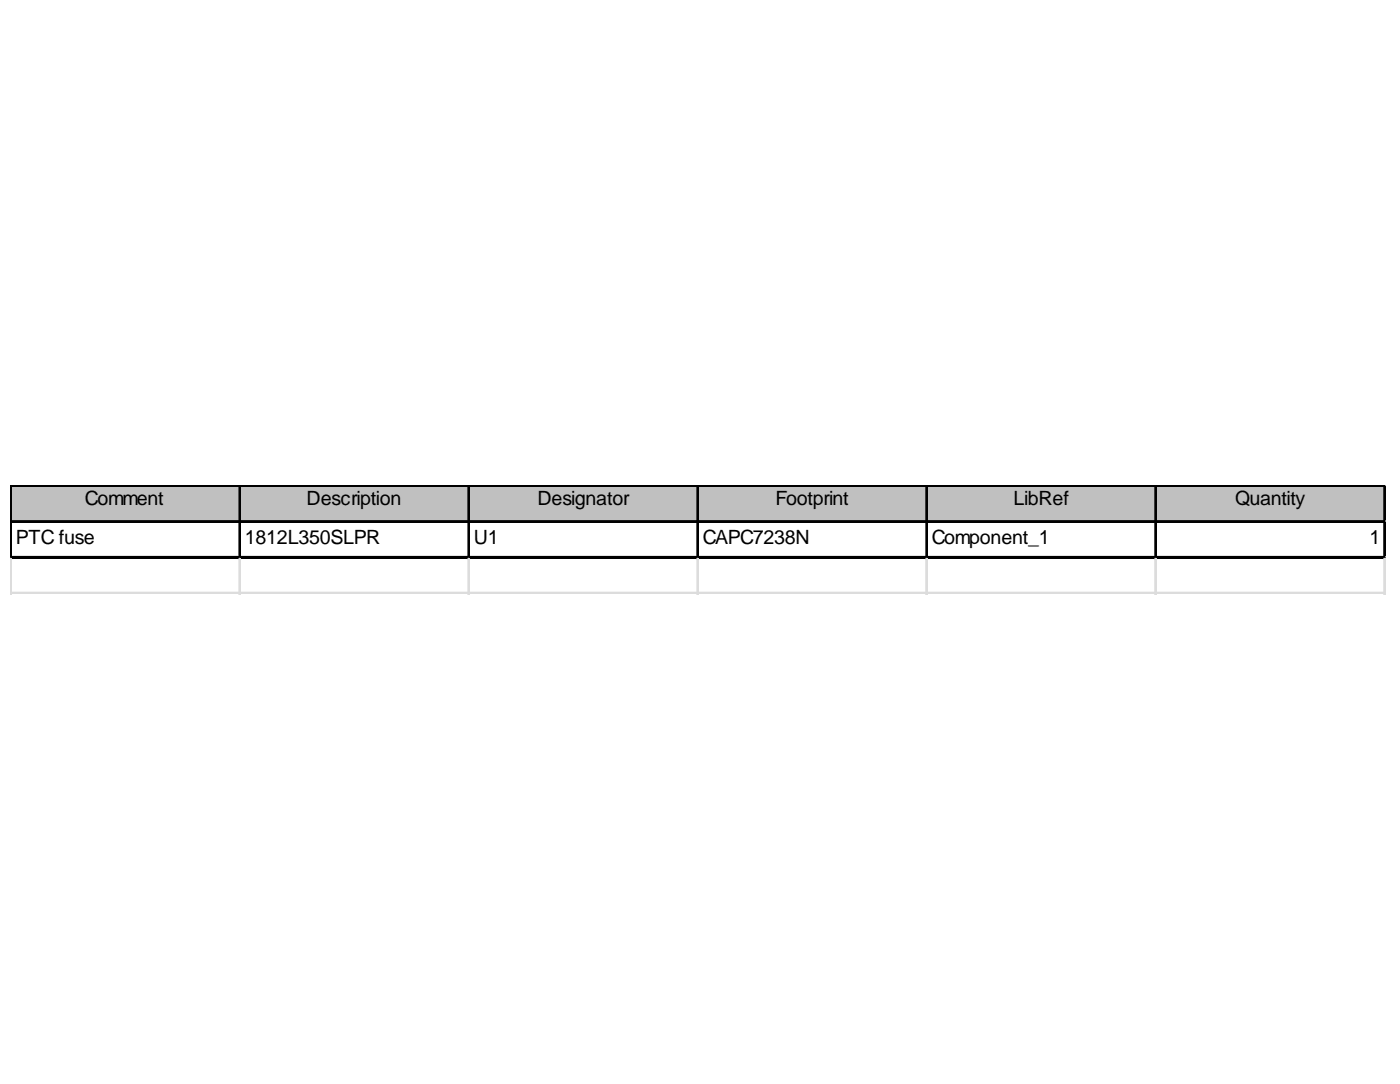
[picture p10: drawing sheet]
<svg xmlns="http://www.w3.org/2000/svg" width="279mm" height="216mm" viewBox="0 0 279 216" stroke-linecap="round" stroke-linejoin="round" font-family="sans-serif">
<defs><g id="words">
<g font-size="3.9">
<text x="16.9" y="100.6">Comment</text>
<text x="61.1" y="100.6">Description</text>
<text x="107.1" y="100.6">Designator</text>
<text x="154.6" y="100.6">Footprint</text>
<text x="202" y="100.6">LibRef</text>
<text x="246.2" y="100.6">Quantity</text>
<text x="3.2" y="108.4">PTC fuse</text>
<text x="48.8" y="108.4">1812L350SLPR</text>
<text x="94.4" y="108.4">U1</text>
<text x="140.1" y="108.4">CAPC7238N</text>
<text x="185.7" y="108.4">Component_1</text>
<text x="273" y="108.4">1</text>
</g>
</g></defs>
<path d="M2.4 97h273.9v7.1h-273.9z" fill="#c0c0c0"/>
<g fill="none" stroke="#000" stroke-width=".36">
<path d="M2.1 96.7v14.6M2.2 96.7v14.6M2.4 96.7h273.9M2.4 96.8h273.9M47.7 97v14.3M47.9 97v14.3M93.3 97v14.3M93.5 97v14.3M139 97v14.3M139.2 97v14.3M184.6 97v14.3M184.8 97v14.3"/>
<path d="M230.3 97v14.3M230.4 97v14.3M275.9 97v14.3M276.1 97v14.3M2.4 103.8h273.9M2.4 104h273.9M2.4 110.9h273.9M2.4 111.1h273.9"/>
</g>
<g fill="none" stroke="#dadcdd" stroke-width=".36">
<path d="M276.3 96.7h.1M2.1 111.3v7.1M2.2 111.3v7.1M47.7 111.3v7.1M47.9 111.3v7.1M93.3 111.3v7.1M93.5 111.3v7.1M139 111.3v7.1M139.2 111.3v7.1M184.6 111.3v7.1M184.8 111.3v7.1M230.3 111.3v7.1"/>
<path d="M230.4 111.3v7.1M275.9 111.3v7.1M276.1 111.3v7.1"/>
</g>
<path d="M276.3 96.7v.3z" fill="#dadcdd"/>
<path d="M276.3 103.8h.1" fill="none" stroke="#dadcdd" stroke-width=".36"/>
<path d="M276.3 103.8v.3z" fill="#dadcdd"/>
<path d="M276.3 110.9h.1" fill="none" stroke="#dadcdd" stroke-width=".36"/>
<path d="M276.3 110.9v.4z" fill="#dadcdd"/>
<path d="M2.1 118h274.2M2.1 118.2h274.2" fill="none" stroke="#dadcdd" stroke-width=".36"/>
<use href="#words"/>
</svg>
